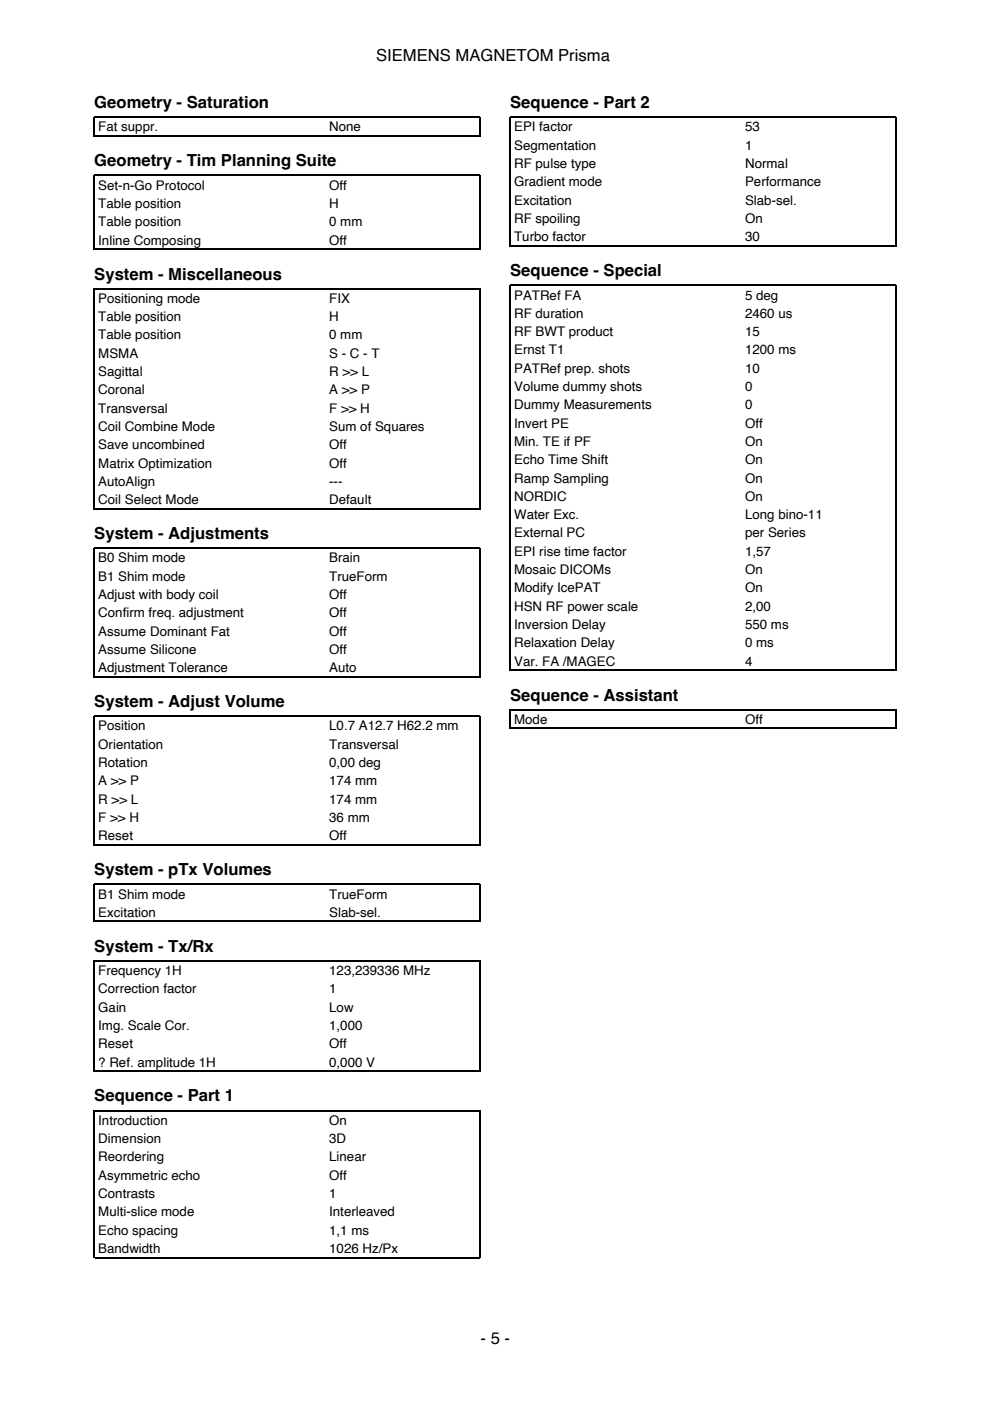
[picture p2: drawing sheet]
<svg xmlns="http://www.w3.org/2000/svg" width="210mm" height="297mm" viewBox="0 0 210 297" stroke-linecap="round" stroke-linejoin="round" font-family="sans-serif">
<defs><g id="words">
<g font-size="3.5">
<text x="79.7" y="12.9">SIEMENS MAGNETOM Prisma</text>
<text x="20" y="22.9">Geometry - Saturation</text>
<text x="108.2" y="22.9">Sequence - Part 2</text>
<text x="20" y="35.3">Geometry - Tim Planning Suite</text>
<text x="20" y="59.3">System - Miscellaneous</text>
<text x="108.2" y="58.6">Sequence - Special</text>
<text x="20" y="114.3">System - Adjustments</text>
<text x="20" y="149.9">System - Adjust Volume</text>
<text x="108.2" y="148.5">Sequence - Assistant</text>
<text x="20" y="185.6">System - pTx Volumes</text>
<text x="20" y="201.8">System - Tx/Rx</text>
<text x="20" y="233.5">Sequence - Part 1</text>
<text x="101.9" y="284.9">- 5 -</text>
</g>
<g font-size="2.8">
<text x="20.8" y="27.9">Fat suppr.</text>
<text x="69.8" y="27.9">None</text>
<text x="109" y="27.9">EPI factor</text>
<text x="158" y="27.9">53</text>
<text x="109" y="31.7">Segmentation</text>
<text x="109" y="35.6">RF pulse type</text>
<text x="158" y="31.7">1</text>
<text x="158" y="35.6">Normal</text>
<text x="20.8" y="40.2">Set-n-Go Protocol</text>
<text x="69.8" y="40.2">Off</text>
<text x="109" y="39.5">Gradient mode</text>
<text x="158" y="39.5">Performance</text>
<text x="20.8" y="44.1">Table position</text>
<text x="20.8" y="48">Table position</text>
<text x="69.8" y="44.1">H</text>
<text x="69.8" y="48">0 mm</text>
<text x="109" y="43.4">Excitation</text>
<text x="109" y="47.3">RF spoiling</text>
<text x="158" y="43.4">Slab-sel.</text>
<text x="158" y="47.3">On</text>
<text x="20.8" y="51.9">Inline Composing</text>
<text x="69.8" y="51.9">Off</text>
<text x="109" y="51.2">Turbo factor</text>
<text x="158" y="51.2">30</text>
<text x="20.8" y="64.2">Positioning mode</text>
<text x="69.8" y="64.2">FIX</text>
<text x="109" y="63.5">PATRef FA</text>
<text x="158" y="63.5">5 deg</text>
<text x="20.8" y="68.1">Table position</text>
<text x="20.8" y="72">Table position</text>
<text x="69.8" y="68.1">H</text>
<text x="69.8" y="72">0 mm</text>
<text x="109" y="67.4">RF duration</text>
<text x="109" y="71.3">RF BWT product</text>
<text x="158" y="67.4">2460 us</text>
<text x="158" y="71.3">15</text>
<text x="20.8" y="75.8">MSMA</text>
<text x="69.8" y="75.8">S - C - T</text>
<text x="109" y="75.1">Ernst T1</text>
<text x="158" y="75.1">1200 ms</text>
<text x="20.8" y="79.7">Sagittal</text>
<text x="20.8" y="83.6">Coronal</text>
<text x="69.8" y="79.7">R &gt;&gt; L</text>
<text x="69.8" y="83.6">A &gt;&gt; P</text>
<text x="109" y="79">PATRef prep. shots</text>
<text x="109" y="82.9">Volume dummy shots</text>
<text x="158" y="79">10</text>
<text x="158" y="82.9">0</text>
<text x="20.8" y="87.5">Transversal</text>
<text x="69.8" y="87.5">F &gt;&gt; H</text>
<text x="109" y="86.8">Dummy Measurements</text>
<text x="158" y="86.8">0</text>
<text x="20.8" y="91.4">Coil Combine Mode</text>
<text x="20.8" y="95.2">Save uncombined</text>
<text x="69.8" y="91.4">Sum of Squares</text>
<text x="69.8" y="95.2">Off</text>
<text x="109" y="90.7">Invert PE</text>
<text x="109" y="94.5">Min. TE if PF</text>
<text x="158" y="90.7">Off</text>
<text x="158" y="94.5">On</text>
<text x="20.8" y="99.1">Matrix Optimization</text>
<text x="69.8" y="99.1">Off</text>
<text x="109" y="98.4">Echo Time Shift</text>
<text x="158" y="98.4">On</text>
<text x="20.8" y="103">AutoAlign</text>
<text x="20.8" y="106.9">Coil Select Mode</text>
<text x="69.8" y="103">---</text>
<text x="69.8" y="106.9">Default</text>
<text x="109" y="102.3">Ramp Sampling</text>
<text x="109" y="106.2">NORDIC</text>
<text x="158" y="102.3">On</text>
<text x="158" y="106.2">On</text>
<text x="109" y="110.1">Water Exc.</text>
<text x="109" y="113.9">External PC</text>
<text x="158" y="110.1">Long bino-11</text>
<text x="158" y="113.9">per Series</text>
<text x="20.8" y="119.2">B0 Shim mode</text>
<text x="69.8" y="119.2">Brain</text>
<text x="109" y="117.8">EPI rise time factor</text>
<text x="158" y="117.8">1,57</text>
<text x="20.8" y="123.1">B1 Shim mode</text>
<text x="69.8" y="123.1">TrueForm</text>
<text x="109" y="121.7">Mosaic DICOMs</text>
<text x="109" y="125.6">Modify IcePAT</text>
<text x="158" y="121.7">On</text>
<text x="158" y="125.6">On</text>
<text x="20.8" y="127">Adjust with body coil</text>
<text x="20.8" y="130.9">Confirm freq. adjustment</text>
<text x="69.8" y="127">Off</text>
<text x="69.8" y="130.9">Off</text>
<text x="109" y="129.5">HSN RF power scale</text>
<text x="158" y="129.5">2,00</text>
<text x="20.8" y="134.8">Assume Dominant Fat</text>
<text x="69.8" y="134.8">Off</text>
<text x="109" y="133.3">Inversion Delay</text>
<text x="109" y="137.2">Relaxation Delay</text>
<text x="158" y="133.3">550 ms</text>
<text x="158" y="137.2">0 ms</text>
<text x="20.8" y="138.6">Assume Silicone</text>
<text x="20.8" y="142.5">Adjustment Tolerance</text>
<text x="69.8" y="138.6">Off</text>
<text x="69.8" y="142.5">Auto</text>
<text x="109" y="141.1">Var. FA /MAGEC</text>
<text x="158" y="141.1">4</text>
<text x="20.8" y="154.9">Position</text>
<text x="69.8" y="154.9">L0.7 A12.7 H62.2 mm</text>
<text x="109" y="153.5">Mode</text>
<text x="158" y="153.5">Off</text>
<text x="20.8" y="158.7">Orientation</text>
<text x="69.8" y="158.7">Transversal</text>
<text x="20.8" y="162.6">Rotation</text>
<text x="20.8" y="166.5">A &gt;&gt; P</text>
<text x="69.8" y="162.6">0,00 deg</text>
<text x="69.8" y="166.5">174 mm</text>
<text x="20.8" y="170.4">R &gt;&gt; L</text>
<text x="69.8" y="170.4">174 mm</text>
<text x="20.8" y="174.3">F &gt;&gt; H</text>
<text x="20.8" y="178.2">Reset</text>
<text x="69.8" y="174.3">36 mm</text>
<text x="69.8" y="178.2">Off</text>
<text x="20.8" y="190.5">B1 Shim mode</text>
<text x="69.8" y="190.5">TrueForm</text>
<text x="20.8" y="194.4">Excitation</text>
<text x="69.8" y="194.4">Slab-sel.</text>
<text x="20.8" y="206.7">Frequency 1H</text>
<text x="69.8" y="206.7">123,239336 MHz</text>
<text x="20.8" y="210.6">Correction factor</text>
<text x="20.8" y="214.5">Gain</text>
<text x="69.8" y="210.6">1</text>
<text x="69.8" y="214.5">Low</text>
<text x="20.8" y="218.4">Img. Scale Cor.</text>
<text x="69.8" y="218.4">1,000</text>
<text x="20.8" y="222.2">Reset</text>
<text x="20.8" y="226.1">? Ref. amplitude 1H</text>
<text x="69.8" y="222.2">Off</text>
<text x="69.8" y="226.1">0,000 V</text>
<text x="20.8" y="238.5">Introduction</text>
<text x="69.8" y="238.5">On</text>
<text x="20.8" y="242.4">Dimension</text>
<text x="69.8" y="242.4">3D</text>
<text x="20.8" y="246.2">Reordering</text>
<text x="20.8" y="250.1">Asymmetric echo</text>
<text x="69.8" y="246.2">Linear</text>
<text x="69.8" y="250.1">Off</text>
<text x="20.8" y="254">Contrasts</text>
<text x="20.8" y="257.9">Multi-slice mode</text>
<text x="69.8" y="254">1</text>
<text x="69.8" y="257.9">Interleaved</text>
<text x="20.8" y="261.8">Echo spacing</text>
<text x="69.8" y="261.8">1,1 ms</text>
<text x="20.8" y="265.6">Bandwidth</text>
<text x="69.8" y="265.6">1026 Hz/Px</text>
</g>
</g></defs>
<g fill="none" stroke="#000" stroke-width=".26">
<path d="M20 29v-4.2h81.8v4.2M20.1 28.9h81.6M20 53v-15.8h81.8v15.8M20.1 52.8h81.6M108.2 52.3v-27.5h81.8v27.5M108.3 52.1h81.6M20 108v-46.8h81.8v46.8M20.1 107.9h81.6M20 143.6v-27.4h81.8v27.4M20.1 143.5h81.6M108.2 142.2v-81.7h81.8v81.7M108.2 154.6v-4.2h81.8v4.2"/>
<path d="M108.3 142.1h81.6M108.3 154.4h81.6M20 179.3v-27.5h81.8v27.5M20.1 179.1h81.6M20 195.5v-8h81.8v8M20.1 195.4h81.6M20 227.3v-23.6h81.8v23.6M20.1 227.1h81.6M20 266.8v-31.3h81.8v31.3M20.1 266.6h81.6"/>
</g>
<use href="#words"/>
</svg>
